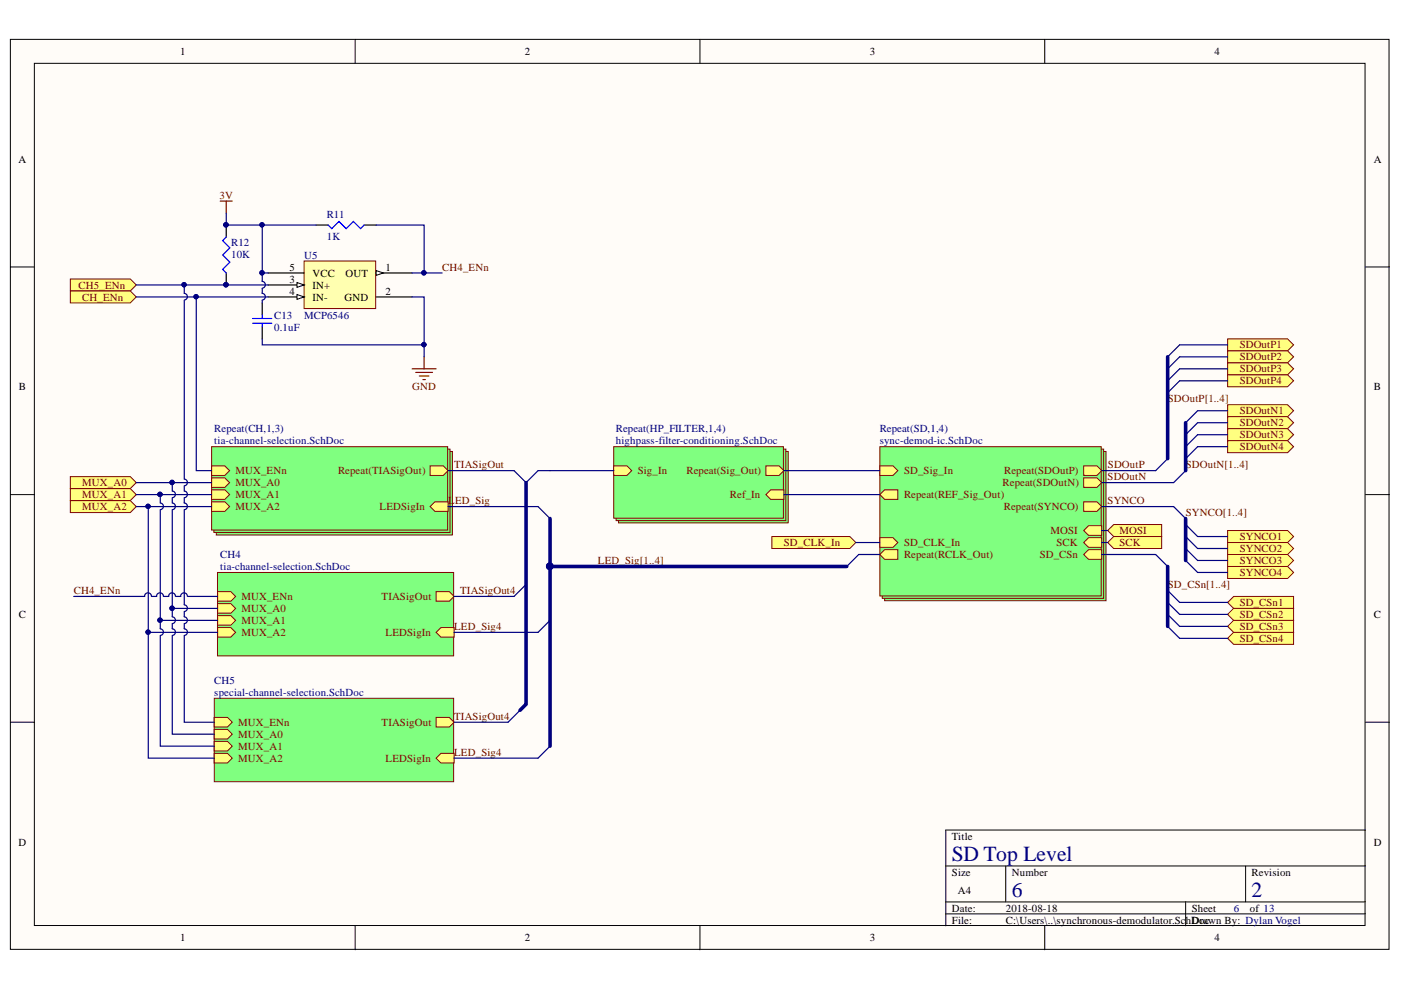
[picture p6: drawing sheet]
<svg xmlns="http://www.w3.org/2000/svg" width="297mm" height="210mm" viewBox="0 0 297 210" stroke-linecap="round" stroke-linejoin="round" font-family="sans-serif">
<defs><g id="words">
<g font-size="4.6" fill="#000080">
<text x="201.8" y="182.6">SD Top Level</text>
<text x="214.5" y="190.2">6</text>
<text x="265.4" y="190.2">2</text>
</g>
<g font-size="2.3">
<text x="38.2" y="11.7">1</text>
<text x="111.3" y="11.7">2</text>
<text x="184.4" y="11.7">3</text>
<text x="257.5" y="11.7">4</text>
<text x="3.9" y="34.5">A</text>
<text x="291.3" y="34.5">A</text>
<text x="61.4" y="59.9">3</text>
<text x="61.4" y="57.4">5</text>
<text x="66.3" y="58.7">VCC</text>
<text x="73.3" y="58.7">OUT</text>
<text x="81.7" y="57.4">1</text>
<text x="61.4" y="62.5">4</text>
<text x="66.3" y="61.2">IN+</text>
<text x="66.3" y="63.7">IN-</text>
<text x="73" y="63.7">GND</text>
<text x="81.7" y="62.5">2</text>
<text x="4" y="82.8">B</text>
<text x="291.3" y="82.8">B</text>
<text x="4" y="131">C</text>
<text x="291.3" y="131">C</text>
<text x="3.9" y="179.3">D</text>
<text x="201.8" y="178.1">Title</text>
<text x="291.3" y="179.3">D</text>
<text x="201.8" y="185.7">Size</text>
<text x="214.5" y="185.7">Number</text>
<text x="265.4" y="185.7">Revision</text>
<text x="203.1" y="189.5">A4</text>
<text x="201.8" y="193.3">Date:</text>
<text x="201.8" y="195.8">File:</text>
<text x="213.2" y="193.3">2018-08-18</text>
<text x="213.2" y="195.8">C:\Users\..\synchronous-demodulator.SchDoc</text>
<text x="252.7" y="193.3">Sheet</text>
<text x="254.4" y="195.8">rawn By: Dylan Vogel</text>
<text x="265" y="193.3">of 13</text>
<text x="38.2" y="199.6">1</text>
<text x="111.3" y="199.6">2</text>
<text x="184.4" y="199.6">3</text>
<text x="257.5" y="199.6">4</text>
</g>
<g font-size="2.3" fill="#800000">
<text x="46.5" y="42.1">3V</text>
<text x="93.8" y="57.4">CH4_ENn</text>
<text x="16.7" y="61.2">CH5_ENn</text>
<text x="17.4" y="63.7">CH_ENn</text>
<text x="262.8" y="73.9">SDOutP1</text>
<text x="262.8" y="76.4">SDOutP2</text>
<text x="87.4" y="82.8">GND</text>
<text x="262.8" y="79">SDOutP3</text>
<text x="262.8" y="81.5">SDOutP4</text>
<text x="247.6" y="85.3">SDOutP[1..4]</text>
<text x="262.8" y="87.8">SDOutN1</text>
<text x="262.8" y="90.4">SDOutN2</text>
<text x="262.8" y="92.9">SDOutN3</text>
<text x="262.8" y="95.4">SDOutN4</text>
<text x="49.9" y="100.5">MUX_ENn</text>
<text x="71.7" y="100.5">Repeat(TIASigOut)</text>
<text x="96.3" y="99.3">TIASigOut</text>
<text x="135.2" y="100.5">Sig_In</text>
<text x="145.5" y="100.5">Repeat(Sig_Out)</text>
<text x="191.7" y="100.5">SD_Sig_In</text>
<text x="212.9" y="100.5">Repeat(SDOutP)</text>
<text x="234.8" y="101.8">SDOutN</text>
<text x="234.9" y="99.3">SDOutP</text>
<text x="251.4" y="99.3">SDOutN[1..4]</text>
<text x="17.4" y="103.1">MUX_A0</text>
<text x="17.4" y="105.7">MUX_A1</text>
<text x="49.9" y="103.1">MUX_A0</text>
<text x="49.9" y="105.7">MUX_A1</text>
<text x="95" y="106.9">L</text>
<text x="96.5" y="106.9">ED_Sig</text>
<text x="154.8" y="105.7">Ref_In</text>
<text x="191.7" y="105.7">Repeat(REF_Sig_Out)</text>
<text x="212.6" y="103.1">Repeat(SDOutN)</text>
<text x="234.8" y="106.9">SYNCO</text>
<text x="17.4" y="108.2">MUX_A2</text>
<text x="49.9" y="108.2">MUX_A2</text>
<text x="80.5" y="108.2">LEDSigIn</text>
<text x="212.8" y="108.2">Repeat(SYNCO)</text>
<text x="222.7" y="113.3">MOSI</text>
<text x="237.4" y="113.3">MOSI</text>
<text x="251.4" y="109.5">SYNCO[1..4]</text>
<text x="126.8" y="119.6">LED_Sig[1..4]</text>
<text x="166.2" y="115.8">SD_CLK_In</text>
<text x="191.7" y="118.4">Repeat(RCLK_Out)</text>
<text x="191.7" y="115.8">SD_CLK_In</text>
<text x="220.4" y="118.4">SD_CSn</text>
<text x="224" y="115.8">SCK</text>
<text x="237.4" y="115.8">SCK</text>
<text x="262.8" y="114.6">SYNCO1</text>
<text x="262.8" y="117.1">SYNCO2</text>
<text x="262.8" y="119.6">SYNCO3</text>
<text x="15.7" y="126">CH4_ENn</text>
<text x="97.6" y="126">TIASigOut4</text>
<text x="247.6" y="124.7">SD_CSn[1..4]</text>
<text x="262.8" y="122.2">SYNCO4</text>
<text x="51.2" y="127.2">MUX_ENn</text>
<text x="51.2" y="129.8">MUX_A0</text>
<text x="80.9" y="127.2">TIASigOut</text>
<text x="262.8" y="128.5">SD_CSn1</text>
<text x="262.8" y="131">SD_CSn2</text>
<text x="51.2" y="132.3">MUX_A1</text>
<text x="51.2" y="134.8">MUX_A2</text>
<text x="81.7" y="134.8">LEDSigIn</text>
<text x="96.3" y="133.6">LED_Sig4</text>
<text x="262.8" y="133.6">SD_CSn3</text>
<text x="262.8" y="136.1">SD_CSn4</text>
<text x="50.5" y="153.9">MUX_ENn</text>
<text x="80.9" y="153.9">TIASigOut</text>
<text x="96.3" y="152.6">TIASigOut4</text>
<text x="50.5" y="156.4">MUX_A0</text>
<text x="50.5" y="158.9">MUX_A1</text>
<text x="50.5" y="161.5">MUX_A2</text>
<text x="81.7" y="161.5">LEDSigIn</text>
<text x="96.3" y="160.2">LED_Sig4</text>
</g>
<g font-size="2.3" fill="#000080">
<text x="69.3" y="46.2">R11</text>
<text x="49" y="52.1">R12</text>
<text x="69.3" y="50.8">1K</text>
<text x="49" y="54.6">10K</text>
<text x="64.5" y="54.9">U5</text>
<text x="58.1" y="67.5">C13</text>
<text x="58.1" y="70.1">0.1uF</text>
<text x="64.5" y="67.5">MCP6546</text>
<text x="45.4" y="91.6">Repeat(CH,1,3)</text>
<text x="45.4" y="94.2">tia-channel-selection.SchDoc</text>
<text x="130.6" y="91.6">Repeat(HP_FILTER,1,4)</text>
<text x="130.6" y="94.2">highpass-filter-conditioning.SchDoc</text>
<text x="186.5" y="91.6">Repeat(SD,1,4)</text>
<text x="186.5" y="94.2">sync-demod-ic.SchDoc</text>
<text x="46.7" y="118.4">CH4</text>
<text x="46.7" y="120.9">tia-channel-selection.SchDoc</text>
<text x="45.4" y="145">CH5</text>
<text x="45.4" y="147.5">special-channel-selection.SchDoc</text>
<text x="261.6" y="193.3">6</text>
</g>
</g></defs>
<g fill="#fffcf8" stroke="#000" stroke-width=".21">
<path d="M2.2 8.3h292.3v193h-292.3z"/>
<path d="M7.3 13.4h282.1v182.8h-282.1z"/>
</g>
<g fill="none" stroke="#000" stroke-width=".21">
<path d="M75.3 8.3v5.1M148.4 8.3v5.1M221.5 8.3v5.1M2.2 56.6h5.1M289.5 56.6h5.1M2.2 104.9h5.1M289.5 104.9h5.1M2.2 153.1h5.1M289.5 153.1h5.1M289.5 176h-89v20.3M75.3 196.3v5.1M148.4 196.3v5.1"/>
<path d="M200.5 183.6h89M200.5 191.2h89M200.5 193.8h89M213.2 183.6v7.6M221.5 196.3v5.1M251.4 191.2v5.1M264.1 183.6v7.6"/>
</g>
<g fill="#80ff80" stroke="#800000" stroke-width=".21">
<path d="M45.9 95.7h50v17.7h-50z"/>
<path d="M45.3 95.2h50.1v17.7h-50.1z"/>
<path d="M44.9 94.7h50v17.7h-50z"/>
</g>
<path d="M44.9 98.8h2.8l1 1-1 1h-2.8z" fill-rule="evenodd" fill="#ffff80"/>
<path d="M44.9 98.8h2.8l1 1-1 1h-2.8z" fill="none" stroke="#800000" stroke-width=".21"/>
<path d="M44.9 101.3h2.8l1 1-1 1h-2.8z" fill-rule="evenodd" fill="#ffff80"/>
<path d="M44.9 101.3h2.8l1 1-1 1h-2.8z" fill="none" stroke="#800000" stroke-width=".21"/>
<path d="M44.9 103.9h2.8l1 1-1 1h-2.8z" fill-rule="evenodd" fill="#ffff80"/>
<path d="M44.9 103.9h2.8l1 1-1 1h-2.8z" fill="none" stroke="#800000" stroke-width=".21"/>
<path d="M91.2 98.8h2.8l1 1-1 1h-2.8z" fill-rule="evenodd" fill="#ffff80"/>
<path d="M91.2 98.8h2.8l1 1-1 1h-2.8z" fill="none" stroke="#800000" stroke-width=".21"/>
<path d="M44.9 106.4h2.8l1 1-1 1h-2.8z" fill-rule="evenodd" fill="#ffff80"/>
<path d="M44.9 106.4h2.8l1 1-1 1h-2.8z" fill="none" stroke="#800000" stroke-width=".21"/>
<path d="M91.2 107.4l1-1h2.8v2h-2.8z" fill-rule="evenodd" fill="#ffff80"/>
<path d="M91.2 107.4l1-1h2.8v2h-2.8z" fill="none" stroke="#800000" stroke-width=".21"/>
<g fill="#80ff80" stroke="#800000" stroke-width=".21">
<path d="M187.6 95.7h46.9v31.7h-46.9z"/>
<path d="M187.1 95.2h46.9v31.7h-46.9z"/>
<path d="M186.5 94.7h47v31.7h-47z"/>
</g>
<path d="M229.8 98.8h2.8l1 1-1 1h-2.8z" fill-rule="evenodd" fill="#ffff80"/>
<path d="M229.8 98.8h2.8l1 1-1 1h-2.8z" fill="none" stroke="#800000" stroke-width=".21"/>
<path d="M229.8 117.6l1-1h2.8v2h-2.8z" fill-rule="evenodd" fill="#ffff80"/>
<path d="M229.8 117.6l1-1h2.8v2h-2.8z" fill="none" stroke="#800000" stroke-width=".21"/>
<path d="M229.8 101.3h2.8l1 1-1 1h-2.8z" fill-rule="evenodd" fill="#ffff80"/>
<path d="M229.8 101.3h2.8l1 1-1 1h-2.8z" fill="none" stroke="#800000" stroke-width=".21"/>
<path d="M186.5 117.6l1.1-1h2.8v2h-2.8z" fill-rule="evenodd" fill="#ffff80"/>
<path d="M186.5 117.6l1.1-1h2.8v2h-2.8z" fill="none" stroke="#800000" stroke-width=".21"/>
<path d="M186.5 114h2.8l1.1 1-1.1 1h-2.8z" fill-rule="evenodd" fill="#ffff80"/>
<path d="M186.5 114h2.8l1.1 1-1.1 1h-2.8z" fill="none" stroke="#800000" stroke-width=".21"/>
<path d="M229.8 106.4h2.8l1 1-1 1h-2.8z" fill-rule="evenodd" fill="#ffff80"/>
<path d="M229.8 106.4h2.8l1 1-1 1h-2.8z" fill="none" stroke="#800000" stroke-width=".21"/>
<path d="M186.5 98.8h2.8l1.1 1-1.1 1h-2.8z" fill-rule="evenodd" fill="#ffff80"/>
<path d="M186.5 98.8h2.8l1.1 1-1.1 1h-2.8z" fill="none" stroke="#800000" stroke-width=".21"/>
<path d="M229.8 112.5l1-1h2.8v2h-2.8z" fill-rule="evenodd" fill="#ffff80"/>
<path d="M229.8 112.5l1-1h2.8v2h-2.8z" fill="none" stroke="#800000" stroke-width=".21"/>
<path d="M229.8 115l1-1h2.8v2h-2.8z" fill-rule="evenodd" fill="#ffff80"/>
<path d="M229.8 115l1-1h2.8v2h-2.8z" fill="none" stroke="#800000" stroke-width=".21"/>
<path d="M186.5 104.9l1.1-1h2.8v2h-2.8z" fill-rule="evenodd" fill="#ffff80"/>
<path d="M186.5 104.9l1.1-1h2.8v2h-2.8z" fill="none" stroke="#800000" stroke-width=".21"/>
<g fill="#80ff80" stroke="#800000" stroke-width=".21">
<path d="M131.1 95.7h36v15.2h-36z"/>
<path d="M130.6 95.2h36v15.2h-36z"/>
<path d="M130.1 94.7h36v15.2h-36z"/>
</g>
<path d="M162.4 104.9l1-1h2.8v2h-2.8z" fill-rule="evenodd" fill="#ffff80"/>
<path d="M162.4 104.9l1-1h2.8v2h-2.8z" fill="none" stroke="#800000" stroke-width=".21"/>
<path d="M162.4 98.8h2.8l1 1-1 1h-2.8z" fill-rule="evenodd" fill="#ffff80"/>
<path d="M162.4 98.8h2.8l1 1-1 1h-2.8z" fill="none" stroke="#800000" stroke-width=".21"/>
<path d="M130.1 98.8h2.8l1 1-1 1h-2.8z" fill-rule="evenodd" fill="#ffff80"/>
<path d="M130.1 98.8h2.8l1 1-1 1h-2.8z" fill="none" stroke="#800000" stroke-width=".21"/>
<path d="M45.4 148h50.8v17.8h-50.8z" fill="#80ff80" stroke="#800000" stroke-width=".21"/>
<path d="M45.4 152.1h2.8l1 1-1 1h-2.8z" fill-rule="evenodd" fill="#ffff80"/>
<path d="M45.4 152.1h2.8l1 1-1 1h-2.8z" fill="none" stroke="#800000" stroke-width=".21"/>
<path d="M45.4 154.7h2.8l1 1-1 1h-2.8z" fill-rule="evenodd" fill="#ffff80"/>
<path d="M45.4 154.7h2.8l1 1-1 1h-2.8z" fill="none" stroke="#800000" stroke-width=".21"/>
<path d="M45.4 157.2h2.8l1 1-1 1h-2.8z" fill-rule="evenodd" fill="#ffff80"/>
<path d="M45.4 157.2h2.8l1 1-1 1h-2.8z" fill="none" stroke="#800000" stroke-width=".21"/>
<path d="M45.4 159.7h2.8l1 1-1 1.1h-2.8z" fill-rule="evenodd" fill="#ffff80"/>
<path d="M45.4 159.7h2.8l1 1-1 1.1h-2.8z" fill="none" stroke="#800000" stroke-width=".21"/>
<path d="M92.5 152.1h2.8l1 1-1 1h-2.8z" fill-rule="evenodd" fill="#ffff80"/>
<path d="M92.5 152.1h2.8l1 1-1 1h-2.8z" fill="none" stroke="#800000" stroke-width=".21"/>
<path d="M92.5 160.7l1-1h2.8v2.1h-2.8z" fill-rule="evenodd" fill="#ffff80"/>
<path d="M92.5 160.7l1-1h2.8v2.1h-2.8z" fill="none" stroke="#800000" stroke-width=".21"/>
<path d="M250.1 73.1l-2.5 2.6M250.1 75.7l-2.5 2.5M250.1 78.2l-2.5 2.5M250.1 80.7l-2.5 2.6" fill="none" stroke="#000080" stroke-width=".25"/>
<g fill="#ffff80" stroke="#800000" stroke-width=".21">
<path d="M260.3 85.8h12.7l1.3 1.3-1.3 1.3h-12.7z" fill-rule="evenodd"/>
<path d="M260.3 88.4h12.7l1.3 1.2-1.3 1.3h-12.7z" fill-rule="evenodd"/>
<path d="M260.3 90.9h12.7l1.3 1.3-1.3 1.2h-12.7z" fill-rule="evenodd"/>
<path d="M260.3 93.4h12.7l1.3 1.3-1.3 1.3h-12.7z" fill-rule="evenodd"/>
</g>
<path d="M46.1 121.4h50.1v17.7h-50.1z" fill="#80ff80" stroke="#800000" stroke-width=".21"/>
<path d="M46.1 125.4h2.8l1.1 1.1-1.1 1h-2.8z" fill-rule="evenodd" fill="#ffff80"/>
<path d="M46.1 125.4h2.8l1.1 1.1-1.1 1h-2.8z" fill="none" stroke="#800000" stroke-width=".21"/>
<path d="M46.1 128h2.8l1.1 1-1.1 1h-2.8z" fill-rule="evenodd" fill="#ffff80"/>
<path d="M46.1 128h2.8l1.1 1-1.1 1h-2.8z" fill="none" stroke="#800000" stroke-width=".21"/>
<path d="M46.1 130.5h2.8l1.1 1-1.1 1.1h-2.8z" fill-rule="evenodd" fill="#ffff80"/>
<path d="M46.1 130.5h2.8l1.1 1-1.1 1.1h-2.8z" fill="none" stroke="#800000" stroke-width=".21"/>
<path d="M92.5 125.4h2.8l1 1.1-1 1h-2.8z" fill-rule="evenodd" fill="#ffff80"/>
<path d="M92.5 125.4h2.8l1 1.1-1 1h-2.8z" fill="none" stroke="#800000" stroke-width=".21"/>
<path d="M46.1 133.1h2.8l1.1 1-1.1 1h-2.8z" fill-rule="evenodd" fill="#ffff80"/>
<path d="M46.1 133.1h2.8l1.1 1-1.1 1h-2.8z" fill="none" stroke="#800000" stroke-width=".21"/>
<path d="M92.5 134.1l1-1h2.8v2h-2.8z" fill-rule="evenodd" fill="#ffff80"/>
<path d="M92.5 134.1l1-1h2.8v2h-2.8z" fill="none" stroke="#800000" stroke-width=".21"/>
<path d="M109 99.8l2.5 2.5M114.1 99.8h2.5M111.5 123.9l-2.5 2.6M110.3 150.6l-2.6 2.5" fill="none" stroke="#000080" stroke-width=".25"/>
<g fill="#ffff80" stroke="#800000" stroke-width=".21">
<path d="M260.3 71.8h12.7l1.3 1.3-1.3 1.3h-12.7z" fill-rule="evenodd"/>
<path d="M260.3 74.4h12.7l1.3 1.3-1.3 1.2h-12.7z" fill-rule="evenodd"/>
<path d="M260.3 76.9h12.7l1.3 1.3-1.3 1.3h-12.7z" fill-rule="evenodd"/>
<path d="M260.3 79.5h12.7l1.3 1.2-1.3 1.3h-12.7z" fill-rule="evenodd"/>
</g>
<path d="M247.6 97.2l-2.6 2.6M251.4 99.8l-2.6 2.5M253.9 87.1l-2.5 2.5M253.9 89.6l-2.5 2.6M253.9 92.2l-2.5 2.5M253.9 94.7l-2.5 2.5" fill="none" stroke="#000080" stroke-width=".25"/>
<g fill="#ffff80" stroke="#800000" stroke-width=".21">
<path d="M260.3 112.5h12.7l1.3 1.3-1.3 1.2h-12.7z" fill-rule="evenodd"/>
<path d="M260.3 115h12.7l1.3 1.3-1.3 1.3h-12.7z" fill-rule="evenodd"/>
<path d="M260.3 117.6h12.7l1.3 1.2-1.3 1.3h-12.7z" fill-rule="evenodd"/>
<path d="M260.3 120.1h12.7l1.3 1.3-1.3 1.2h-12.7z" fill-rule="evenodd"/>
</g>
<path d="M248.8 107.4l2.6 2.5M251.4 118.8l2.5 2.6M251.4 116.3l2.5 2.5M251.4 113.8l2.5 2.5M251.4 111.2l2.5 2.6" fill="none" stroke="#000080" stroke-width=".25"/>
<g fill="#ffff80" stroke="#800000" stroke-width=".21">
<path d="M234.9 112.5l1.2-1.3h10.2v2.6h-10.2z" fill-rule="evenodd"/>
<path d="M234.9 115l1.2-1.2h10.2v2.5h-10.2z" fill-rule="evenodd"/>
<path d="M260.3 127.7l1.2-1.2h12.8v2.5h-12.8z" fill-rule="evenodd"/>
</g>
<path d="M245 117.6l2.6 2.5M247.6 125.2l2.5 2.5M247.6 127.7l2.5 2.6M247.6 130.3l2.5 2.5M247.6 132.8l2.5 2.5" fill="none" stroke="#000080" stroke-width=".25"/>
<g fill="#ffff80" stroke="#800000" stroke-width=".21">
<path d="M260.3 130.3l1.2-1.3h12.8v2.5h-12.8z" fill-rule="evenodd"/>
<path d="M260.3 132.8l1.2-1.3h12.8v2.6h-12.8z" fill-rule="evenodd"/>
<path d="M260.3 135.3l1.2-1.2h12.8v2.5h-12.8z" fill-rule="evenodd"/>
</g>
<path d="M114.1 107.4l2.5 2.5M182.1 117.6l-2.6 2.5M116.6 131.5l-2.5 2.6M116.6 158.2l-2.5 2.5" fill="none" stroke="#000080" stroke-width=".25"/>
<g fill="#ffff80" stroke="#800000" stroke-width=".21">
<path d="M14.9 59.1h12.7l1.3 1.3-1.3 1.3h-12.7z" fill-rule="evenodd"/>
<path d="M14.9 61.7h12.7l1.3 1.3-1.3 1.2h-12.7z" fill-rule="evenodd"/>
</g>
<path d="M64.5 55.3h15.1v10.1h-15.1z" fill="#ffffb0" stroke="#800000" stroke-width=".21"/>
<path d="M79.8 57.9h7.6" fill="none" stroke="#000" stroke-width=".25"/>
<path d="M79.8 57.4l1.5 .5-1.5 .5z" fill="#fffcf8"/>
<path d="M79.8 57.4l1.5 .5-1.5 .5z" fill="none" stroke="#000" stroke-width=".21"/>
<path d="M56.9 60.4h7.6M79.8 63h7.6" fill="none" stroke="#000" stroke-width=".25"/>
<path d="M63 59.9l1.5 .5-1.5 .5z" fill="#fffcf8"/>
<path d="M63 59.9l1.5 .5-1.5 .5z" fill="none" stroke="#000" stroke-width=".21"/>
<path d="M56.9 63h7.6" fill="none" stroke="#000" stroke-width=".25"/>
<path d="M63 62.4l1.5 .6-1.5 .5z" fill="#fffcf8"/>
<path d="M63 62.4l1.5 .6-1.5 .5z" fill="none" stroke="#000" stroke-width=".21"/>
<path d="M48 47.7v2.6M48 57.9v2.5M56.9 57.9h7.6M67 47.7h2.6M77.2 47.7h2.6M55.6 64.2v2.6M55.6 69.3v2.5" fill="none" stroke="#000" stroke-width=".25"/>
<g fill="#000080" stroke="#000080" stroke-width=".21">
<circle cx="47.9" cy="60.4" r=".46"/>
<circle cx="47.9" cy="47.7" r=".46"/>
</g>
<path d="M48 50.3l-.8 .7 1.5 1.5-1.5 1.6 1.5 1.5-1.5 1.5 .8 .8M69.6 47.7l.7 .8 1.6-1.5 1.5 1.5 1.5-1.5 1.5 1.5 .8-.8M53.6 67.5h4M53.6 68.5h4M55.6 66.8v.7M55.6 68.5v.8" fill="none" stroke="#00f" stroke-width=".25"/>
<path d="M46.7 42.6h2.5M48 42.6v2.6M87.4 78.2h5.1M88.1 79h3.6M88.9 79.7h2M89.9 75.7v2.5M89.7 80.5h.5" fill="none" stroke="#800000" stroke-width=".25"/>
<g fill="#ffff80" stroke="#800000" stroke-width=".21">
<path d="M14.9 101.1h12.7l1.3 1.2-1.3 1.3h-12.7z" fill-rule="evenodd"/>
<path d="M14.9 103.6h12.7l1.3 1.3-1.3 1.2h-12.7z" fill-rule="evenodd"/>
<path d="M14.9 106.1h12.7l1.3 1.3-1.3 1.3h-12.7z" fill-rule="evenodd"/>
</g>
<g fill="none" stroke="#000080" stroke-width=".25">
<path d="M48 45.2v2.5h19M55.6 59.7a.72 .72 0 0 1 .7 .7 .72 .72 0 0 1-.7 .7M55.6 47.7v10.2h1.3M55.6 57.9v1.8M79.8 47.7h10.1v10.2h-2.5M89.9 57.9h3.8M28.9 60.4h28M28.9 63h28M39.1 60.4v1.8a.71 .71 0 0 1 .6 .7 .71 .71 0 0 1-.6 .7M39.1 63.7v37.9a.72 .72 0 0 1 .6 .7 .72 .72 0 0 1-.6 .7M41.6 63v36.8h3.3M55.6 61.2v1a.71 .71 0 0 1 .7 .7 .71 .71 0 0 1-.7 .7"/>
<path d="M55.6 63.7v.5M87.4 63h2.5v10.1h-34.3v-1.3M89.9 73.1v2.6M250.1 73.1h10.2M250.1 75.7h10.2M250.1 78.2h10.2M95 99.8h14M114.1 99.8l-2.6 2.5M116.6 99.8h13.5M166.2 99.8h20.3M233.6 99.8h11.4M250.1 80.7h10.2"/>
<path d="M253.9 87.1h6.4M253.9 89.6h6.4M253.9 92.2h6.4M253.9 94.7h6.4M28.9 102.3h16M28.9 104.9h16M28.9 107.4h16M31.4 107.4v26.7h14.7M34 104.9v1.7a.71 .71 0 0 1 .6 .8 .71 .71 0 0 1-.6 .7M34 108.2v23.3h12.1M36.5 102.3v1.8a.71 .71 0 0 1 .7 .7 .71 .71 0 0 1-.7 .7M36.5 105.6v1a.71 .71 0 0 1 .7 .8 .71 .71 0 0 1-.7 .7"/>
<path d="M36.5 108.2v20.8h9.6M39.1 103.1v1a.71 .71 0 0 1 .6 .7 .71 .71 0 0 1-.6 .7M39.1 105.6v1a.71 .71 0 0 1 .6 .8 .71 .71 0 0 1-.6 .7M39.1 108.2v20a.71 .71 0 0 1 .6 .7 .71 .71 0 0 1-.6 .8M95 107.4h19.1M166.2 104.9h20.3M182.1 117.6h4.4M233.6 102.3h15.2M233.6 107.4h15.2M233.6 117.6h11.4M233.6 112.5h1.3M233.6 115h1.3"/>
<path d="M253.9 113.8h6.4M253.9 116.3h6.4M253.9 118.8h6.4M15.6 126.5h15.1M31.4 134.1v26.6h14M32.1 126.5a.72 .72 0 0 0-.7-.8 .72 .72 0 0 0-.7 .8M32.2 126.5h1M34 131.5v1.8a.71 .71 0 0 1 .6 .7 .71 .71 0 0 1-.6 .7M34 134.8v23.4h11.4M34.6 126.5a.72 .72 0 0 0-.7-.8 .72 .72 0 0 0-.7 .8M36.5 129v1.8a.72 .72 0 0 1 .7 .7 .72 .72 0 0 1-.7 .7M36.5 132.3v1a.71 .71 0 0 1 .7 .7 .71 .71 0 0 1-.7 .7"/>
<path d="M36.5 134.8v20.9h8.9M37.2 126.5a.71 .71 0 0 0-.7-.8 .71 .71 0 0 0-.7 .8h-1.1M39.1 129.8v1a.72 .72 0 0 1 .6 .7 .72 .72 0 0 1-.6 .7M39.1 132.3v1a.71 .71 0 0 1 .6 .7 .71 .71 0 0 1-.6 .7M39.1 134.8v18.3h6.3M39.7 126.5a.71 .71 0 0 0-.7-.8 .71 .71 0 0 0-.7 .8h-1M39.8 126.5h6.3M96.3 126.5h12.7M96.3 134.1h17.8M250.1 127.7h10.2M250.1 130.3h10.2M250.1 132.8h10.2"/>
<path d="M250.1 135.3h10.2M253.9 121.4h6.4M96.3 153.1h11.4M96.3 160.7h17.8"/>
</g>
<g fill="#000080" stroke="#000080" stroke-width=".21">
<circle cx="39" cy="60.4" r=".46"/>
<circle cx="47.9" cy="60.4" r=".46"/>
<circle cx="41.6" cy="62.9" r=".46"/>
<circle cx="89.9" cy="57.8" r=".46"/>
<circle cx="55.5" cy="47.7" r=".46"/>
<circle cx="47.9" cy="47.7" r=".46"/>
<circle cx="55.5" cy="57.8" r=".46"/>
<circle cx="89.9" cy="73.1" r=".46"/>
<circle cx="36.5" cy="102.3" r=".46"/>
<circle cx="33.9" cy="104.8" r=".46"/>
<circle cx="31.4" cy="107.4" r=".46"/>
<circle cx="36.5" cy="129" r=".46"/>
<circle cx="33.9" cy="131.5" r=".46"/>
<circle cx="31.4" cy="134" r=".46"/>
<circle cx="116.6" cy="120.1" r=".71"/>
</g>
<path d="M247.6 75.7v21.5M251.4 89.6v10.2M111.5 102.3v47l-1.2 1.3M116.6 109.9v48.3M251.4 109.9v8.9M116.6 120.1h62.9M247.6 120.1v12.7" fill="none" stroke="#000080" stroke-width=".76"/>
<path d="M163.7 113.8h16.5l1.3 1.2-1.3 1.3h-16.5z" fill-rule="evenodd" fill="#ffff80" stroke="#800000" stroke-width=".21"/>
<path d="M181.5 115h5" fill="none" stroke="#000080" stroke-width=".25"/>
<use href="#words"/>
</svg>
